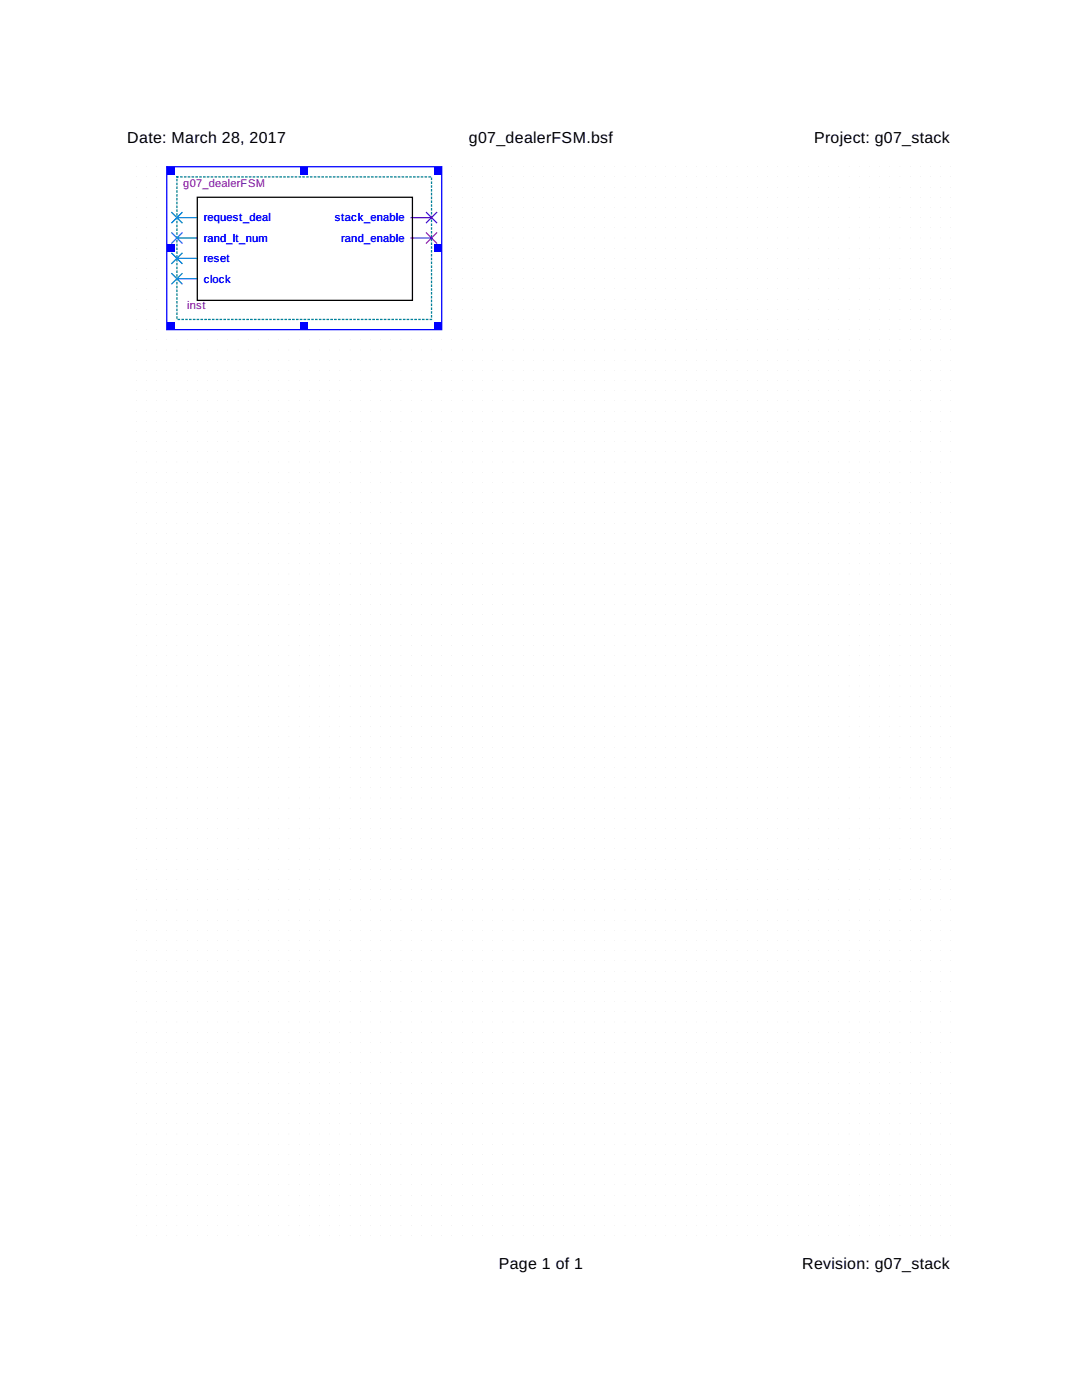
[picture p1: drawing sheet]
<svg xmlns="http://www.w3.org/2000/svg" width="216mm" height="279mm" viewBox="0 0 216 279" stroke-linecap="round" stroke-linejoin="round" font-family="sans-serif">
<defs><g id="words">
<g font-size="3.2">
<text x="25.4" y="28.4">Date: March 28, 2017</text>
<text x="93.6" y="28.4">g07_dealerFSM.bsf</text>
<text x="162.4" y="28.4">Project: g07_stack</text>
<text x="99.5" y="253.2">Page 1 of 1</text>
<text x="160.1" y="253.2">Revision: g07_stack</text>
</g>
<g font-size="2.2" fill="#800080">
<text x="36.6" y="37.3">g07_dealerFSM</text>
<text x="37.3" y="61.7">inst</text>
</g>
<g font-size="2.2" fill="#00f">
<text x="40.6" y="44.2">request_deal</text>
<text x="66.8" y="44.2">stack_enable</text>
<text x="40.6" y="48.3">rand_lt_num</text>
<text x="40.6" y="52.3">reset</text>
<text x="68.1" y="48.3">rand_enable</text>
<text x="40.6" y="56.4">clock</text>
</g>
</g></defs>
<path d="M35.3 35.3h50.8v28.5h-50.8z" fill="#fff" stroke="#008080" stroke-width=".25" stroke-dasharray=".3 .5"/>
<path d="M33.3 33.3h54.8v32.5h-54.8z" fill="none" stroke="#00f" stroke-width=".25"/>
<g fill="#00f">
<path d="M33.3 33.3h1.5v1.5h-1.5z"/>
<path d="M59.9 33.3h1.6v1.5h-1.6z"/>
<path d="M86.6 33.3h1.5v1.5h-1.5z"/>
<path d="M86.6 48.8h1.5v1.5h-1.5z"/>
<path d="M86.6 64.3h1.5v1.5h-1.5z"/>
<path d="M59.9 64.3h1.6v1.5h-1.6z"/>
<path d="M33.3 64.3h1.5v1.5h-1.5z"/>
<path d="M33.3 48.8h1.5v1.5h-1.5z"/>
</g>
<path d="M34.3 42.4l2 2M34.3 46.5l2 2M34.3 50.5l2 2.1M34.3 54.6l2 2M35.3 43.4h4.1M35.3 47.5h4.1M35.3 51.6h4.1M35.3 55.6h4.1M36.3 42.4l-2 2M36.3 46.5l-2 2M36.3 50.5l-2 2.1M36.3 54.6l-2 2" fill="none" stroke="#0080ff" stroke-width=".25"/>
<path d="M82 43.4h4.1M82 47.5h4.1M85.1 42.4l2 2M85.1 46.5l2 2M87.1 42.4l-2 2M87.1 46.5l-2 2" fill="none" stroke="#8000ff" stroke-width=".25"/>
<path d="M39.4 39.4h42.9v20.5h-42.9z" fill="none" stroke="#000" stroke-width=".25"/>
<use href="#words"/>
</svg>
